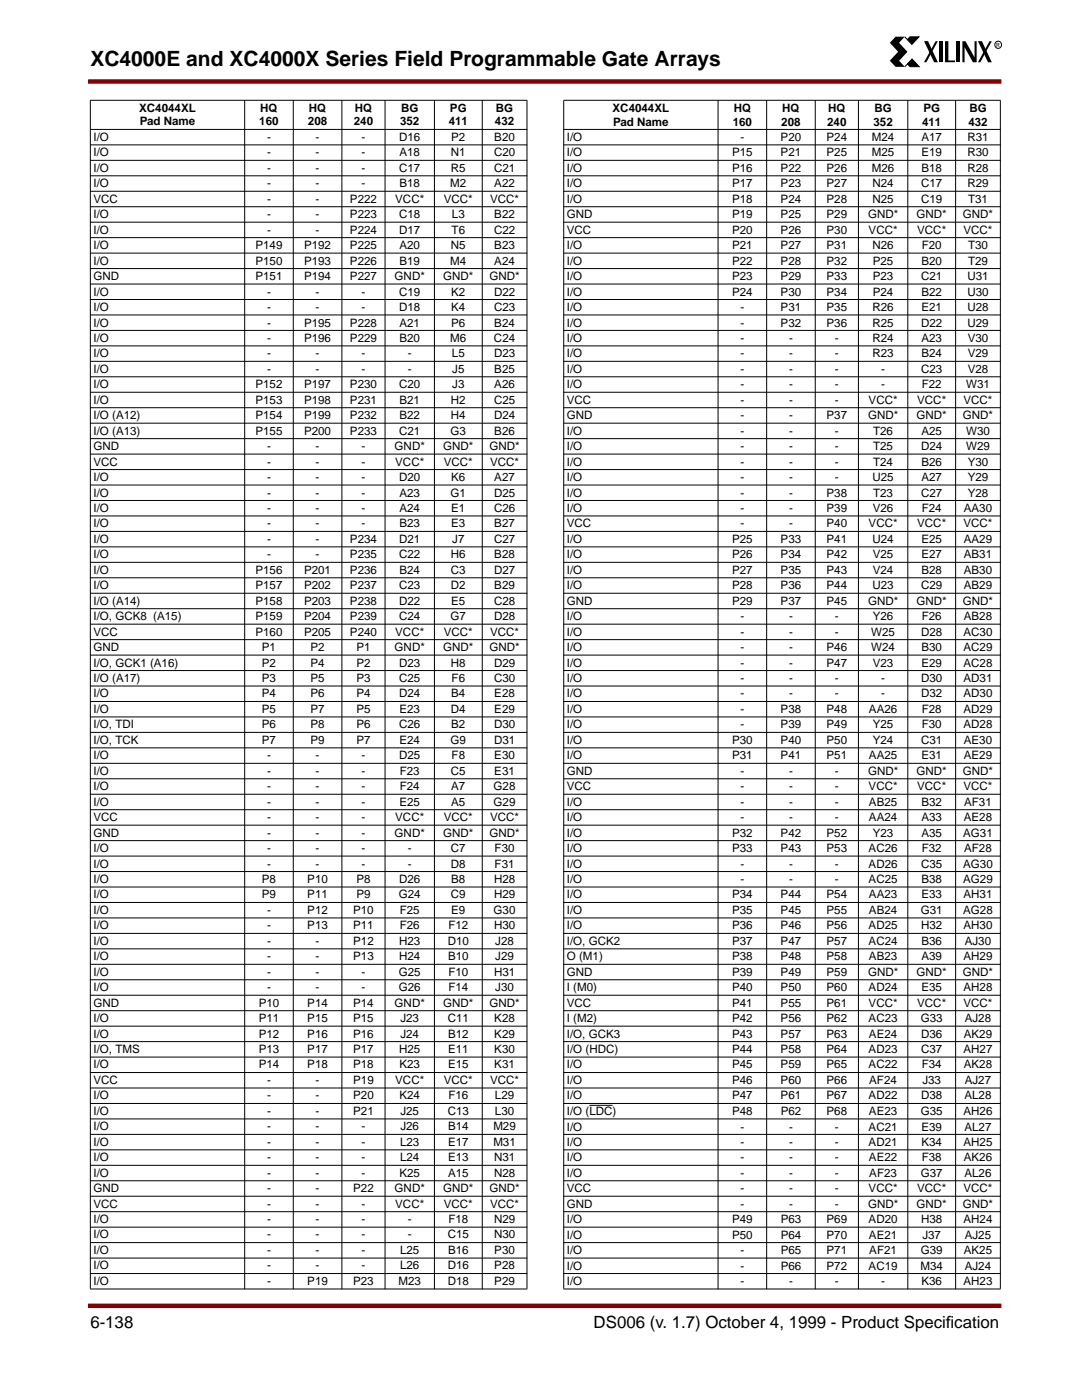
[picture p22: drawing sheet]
<svg xmlns="http://www.w3.org/2000/svg" width="216mm" height="279mm" viewBox="0 0 216 279" stroke-linecap="round" stroke-linejoin="round" font-family="sans-serif">
<defs><g id="words">
<text font-size="4.2" x="18" y="13.1">XC4000E and XC4000X Series Field Programmable Gate Arrays</text>
<g font-size="3.4">
<text x="18" y="265.1">6-138</text>
<text x="118.5" y="265.1">DS006 (v. 1.7) October 4, 1999 - Product Specif</text>
<text x="188.7" y="265.1">ication</text>
</g>
<g font-size="2.3">
<text x="27.8" y="22.3">XC4044XL</text>
<text x="51.9" y="22.3">HQ</text>
<text x="61.6" y="22.3">HQ</text>
<text x="70.8" y="22.3">HQ</text>
<text x="80" y="22.3">BG</text>
<text x="89.8" y="22.3">PG</text>
<text x="99" y="22.3">BG</text>
<text x="122.2" y="22.3">XC4044XL</text>
<text x="146.4" y="22.3">HQ</text>
<text x="156.1" y="22.3">HQ</text>
<text x="165.3" y="22.3">HQ</text>
<text x="174.5" y="22.3">BG</text>
<text x="184.2" y="22.3">PG</text>
<text x="193.4" y="22.3">BG</text>
<text x="18.7" y="28.1">I/O</text>
<text x="27.9" y="25">Pad Name</text>
<text x="51.7" y="25">160</text>
<text x="53.3" y="28.1">-</text>
<text x="61.4" y="25">208</text>
<text x="63" y="28.1">-</text>
<text x="70.6" y="25">240</text>
<text x="72.1" y="28.1">-</text>
<text x="79.6" y="28.1">D16</text>
<text x="79.8" y="25">352</text>
<text x="89.5" y="25">411</text>
<text x="90" y="28.1">P2</text>
<text x="98.6" y="28.1">B20</text>
<text x="98.8" y="25">432</text>
<text x="113.1" y="28.1">I/O</text>
<text x="122.3" y="25.1">Pad Name</text>
<text x="146.2" y="25.1">160</text>
<text x="147.7" y="28.1">-</text>
<text x="155.8" y="28.1">P20</text>
<text x="155.9" y="25.1">208</text>
<text x="164.9" y="28.1">P24</text>
<text x="165.1" y="25.1">240</text>
<text x="174" y="28.1">M24</text>
<text x="174.3" y="25.1">352</text>
<text x="183.9" y="28.1">A17</text>
<text x="184" y="25.1">411</text>
<text x="193" y="28.1">R31</text>
<text x="193.2" y="25.1">432</text>
<text x="18.7" y="31.2">I/O</text>
<text x="18.7" y="34.3">I/O</text>
<text x="53.3" y="31.2">-</text>
<text x="53.3" y="34.3">-</text>
<text x="63" y="31.2">-</text>
<text x="63" y="34.3">-</text>
<text x="72.1" y="31.2">-</text>
<text x="72.1" y="34.3">-</text>
<text x="79.6" y="34.3">C17</text>
<text x="79.7" y="31.2">A18</text>
<text x="90" y="31.2">N1</text>
<text x="90" y="34.3">R5</text>
<text x="98.6" y="31.2">C20</text>
<text x="98.6" y="34.3">C21</text>
<text x="113.1" y="31.2">I/O</text>
<text x="113.1" y="34.3">I/O</text>
<text x="146.1" y="31.2">P15</text>
<text x="146.1" y="34.3">P16</text>
<text x="155.8" y="31.2">P21</text>
<text x="155.8" y="34.3">P22</text>
<text x="164.9" y="31.2">P25</text>
<text x="164.9" y="34.3">P26</text>
<text x="174" y="31.2">M25</text>
<text x="174" y="34.3">M26</text>
<text x="183.9" y="31.2">E19</text>
<text x="183.9" y="34.3">B18</text>
<text x="193" y="31.2">R30</text>
<text x="193" y="34.3">R28</text>
<text x="18.7" y="37.4">I/O</text>
<text x="18.7" y="40.5">VCC</text>
<text x="53.3" y="37.4">-</text>
<text x="53.3" y="40.5">-</text>
<text x="63" y="37.4">-</text>
<text x="63" y="40.5">-</text>
<text x="69.8" y="40.5">P222</text>
<text x="72.1" y="37.4">-</text>
<text x="78.9" y="40.5">VCC*</text>
<text x="79.7" y="37.4">B18</text>
<text x="88.6" y="40.5">VCC*</text>
<text x="89.9" y="37.4">M2</text>
<text x="97.8" y="40.5">VCC*</text>
<text x="98.6" y="37.4">A22</text>
<text x="113.1" y="37.4">I/O</text>
<text x="113.1" y="40.5">I/O</text>
<text x="146.1" y="37.4">P17</text>
<text x="146.1" y="40.5">P18</text>
<text x="155.8" y="37.4">P23</text>
<text x="155.8" y="40.5">P24</text>
<text x="164.9" y="37.4">P27</text>
<text x="164.9" y="40.5">P28</text>
<text x="174.1" y="37.4">N24</text>
<text x="174.1" y="40.5">N25</text>
<text x="183.8" y="37.4">C17</text>
<text x="183.8" y="40.5">C19</text>
<text x="193" y="37.4">R29</text>
<text x="193.2" y="40.5">T31</text>
<text x="18.7" y="43.6">I/O</text>
<text x="18.7" y="46.7">I/O</text>
<text x="53.3" y="43.6">-</text>
<text x="53.3" y="46.7">-</text>
<text x="63" y="43.6">-</text>
<text x="63" y="46.7">-</text>
<text x="69.8" y="43.6">P223</text>
<text x="69.8" y="46.7">P224</text>
<text x="79.6" y="43.6">C18</text>
<text x="79.6" y="46.7">D17</text>
<text x="90.1" y="46.7">T6</text>
<text x="90.2" y="43.6">L3</text>
<text x="98.6" y="46.7">C22</text>
<text x="98.6" y="43.6">B22</text>
<text x="113.1" y="43.6">GND</text>
<text x="113.1" y="46.7">VCC</text>
<text x="146.1" y="43.6">P19</text>
<text x="146.1" y="46.7">P20</text>
<text x="155.8" y="43.6">P25</text>
<text x="155.8" y="46.7">P26</text>
<text x="164.9" y="43.6">P29</text>
<text x="164.9" y="46.7">P30</text>
<text x="173.2" y="43.6">GND*</text>
<text x="173.3" y="46.7">VCC*</text>
<text x="182.9" y="43.6">GND*</text>
<text x="183" y="46.7">VCC*</text>
<text x="192.1" y="43.6">GND*</text>
<text x="192.3" y="46.7">VCC*</text>
<text x="18.7" y="49.7">I/O</text>
<text x="18.7" y="52.8">I/O</text>
<text x="51" y="49.7">P149</text>
<text x="51" y="52.8">P150</text>
<text x="60.7" y="49.7">P192</text>
<text x="60.7" y="52.8">P193</text>
<text x="69.8" y="49.7">P225</text>
<text x="69.8" y="52.8">P226</text>
<text x="79.7" y="49.7">A20</text>
<text x="79.7" y="52.8">B19</text>
<text x="89.9" y="52.8">M4</text>
<text x="90" y="49.7">N5</text>
<text x="98.6" y="49.7">B23</text>
<text x="98.6" y="52.8">A24</text>
<text x="113.1" y="49.7">I/O</text>
<text x="113.1" y="52.8">I/O</text>
<text x="146.1" y="49.7">P21</text>
<text x="146.1" y="52.8">P22</text>
<text x="155.8" y="49.7">P27</text>
<text x="155.8" y="52.8">P28</text>
<text x="164.9" y="49.7">P31</text>
<text x="164.9" y="52.8">P32</text>
<text x="174.1" y="49.7">N26</text>
<text x="174.2" y="52.8">P25</text>
<text x="183.9" y="52.8">B20</text>
<text x="183.9" y="49.7">F20</text>
<text x="193.2" y="49.7">T30</text>
<text x="193.2" y="52.8">T29</text>
<text x="18.7" y="55.9">GND</text>
<text x="18.7" y="59">I/O</text>
<text x="51" y="55.9">P151</text>
<text x="53.3" y="59">-</text>
<text x="60.7" y="55.9">P194</text>
<text x="63" y="59">-</text>
<text x="69.8" y="55.9">P227</text>
<text x="72.1" y="59">-</text>
<text x="78.7" y="55.9">GND*</text>
<text x="79.6" y="59">C19</text>
<text x="88.4" y="55.9">GND*</text>
<text x="90" y="59">K2</text>
<text x="97.7" y="55.9">GND*</text>
<text x="98.6" y="59">D22</text>
<text x="113.1" y="55.9">I/O</text>
<text x="113.1" y="59">I/O</text>
<text x="146.1" y="55.9">P23</text>
<text x="146.1" y="59">P24</text>
<text x="155.8" y="55.9">P29</text>
<text x="155.8" y="59">P30</text>
<text x="164.9" y="55.9">P33</text>
<text x="164.9" y="59">P34</text>
<text x="174.2" y="55.9">P23</text>
<text x="174.2" y="59">P24</text>
<text x="183.8" y="55.9">C21</text>
<text x="183.9" y="59">B22</text>
<text x="193" y="55.9">U31</text>
<text x="193" y="59">U30</text>
<text x="18.7" y="62.1">I/O</text>
<text x="18.7" y="65.2">I/O</text>
<text x="53.3" y="62.1">-</text>
<text x="53.3" y="65.2">-</text>
<text x="60.7" y="65.2">P195</text>
<text x="63" y="62.1">-</text>
<text x="69.8" y="65.2">P228</text>
<text x="72.1" y="62.1">-</text>
<text x="79.6" y="62.1">D18</text>
<text x="79.7" y="65.2">A21</text>
<text x="90" y="65.2">P6</text>
<text x="90" y="62.1">K4</text>
<text x="98.6" y="62.1">C23</text>
<text x="98.6" y="65.2">B24</text>
<text x="113.1" y="62.1">I/O</text>
<text x="113.1" y="65.2">I/O</text>
<text x="147.7" y="62.1">-</text>
<text x="147.7" y="65.2">-</text>
<text x="155.8" y="62.1">P31</text>
<text x="155.8" y="65.2">P32</text>
<text x="164.9" y="62.1">P35</text>
<text x="164.9" y="65.2">P36</text>
<text x="174.1" y="62.1">R26</text>
<text x="174.1" y="65.2">R25</text>
<text x="183.8" y="65.2">D22</text>
<text x="183.9" y="62.1">E21</text>
<text x="193" y="62.1">U28</text>
<text x="193" y="65.2">U29</text>
<text x="18.7" y="68.2">I/O</text>
<text x="18.7" y="71.3">I/O</text>
<text x="53.3" y="68.2">-</text>
<text x="53.3" y="71.3">-</text>
<text x="60.7" y="68.2">P196</text>
<text x="63" y="71.3">-</text>
<text x="69.8" y="68.2">P229</text>
<text x="72.1" y="71.3">-</text>
<text x="79.7" y="68.2">B20</text>
<text x="81.4" y="71.3">-</text>
<text x="89.9" y="68.2">M6</text>
<text x="90.2" y="71.3">L5</text>
<text x="98.6" y="68.2">C24</text>
<text x="98.6" y="71.3">D23</text>
<text x="113.1" y="68.2">I/O</text>
<text x="113.1" y="71.3">I/O</text>
<text x="147.7" y="68.2">-</text>
<text x="147.7" y="71.3">-</text>
<text x="157.4" y="68.2">-</text>
<text x="157.4" y="71.3">-</text>
<text x="166.6" y="68.2">-</text>
<text x="166.6" y="71.3">-</text>
<text x="174.1" y="68.2">R24</text>
<text x="174.1" y="71.3">R23</text>
<text x="183.9" y="68.2">A23</text>
<text x="183.9" y="71.3">B24</text>
<text x="193.1" y="68.2">V30</text>
<text x="193.1" y="71.3">V29</text>
<text x="18.7" y="74.4">I/O</text>
<text x="18.7" y="77.5">I/O</text>
<text x="51" y="77.5">P152</text>
<text x="53.3" y="74.4">-</text>
<text x="60.7" y="77.5">P197</text>
<text x="63" y="74.4">-</text>
<text x="69.8" y="77.5">P230</text>
<text x="72.1" y="74.4">-</text>
<text x="79.6" y="77.5">C20</text>
<text x="81.4" y="74.4">-</text>
<text x="90.2" y="77.5">J3</text>
<text x="90.2" y="74.4">J5</text>
<text x="98.6" y="77.5">A26</text>
<text x="98.6" y="74.4">B25</text>
<text x="113.1" y="74.4">I/O</text>
<text x="113.1" y="77.5">I/O</text>
<text x="147.7" y="74.4">-</text>
<text x="147.7" y="77.5">-</text>
<text x="157.4" y="74.4">-</text>
<text x="157.4" y="77.5">-</text>
<text x="166.6" y="74.4">-</text>
<text x="166.6" y="77.5">-</text>
<text x="175.8" y="74.4">-</text>
<text x="175.8" y="77.5">-</text>
<text x="183.8" y="74.4">C23</text>
<text x="183.9" y="77.5">F22</text>
<text x="192.8" y="77.5">W31</text>
<text x="193.1" y="74.4">V28</text>
<text x="18.7" y="80.6">I/O</text>
<text x="18.7" y="83.7">I/O (A12)</text>
<text x="51" y="80.6">P153</text>
<text x="51" y="83.7">P154</text>
<text x="60.7" y="80.6">P198</text>
<text x="60.7" y="83.7">P199</text>
<text x="69.8" y="80.6">P231</text>
<text x="69.8" y="83.7">P232</text>
<text x="79.7" y="80.6">B21</text>
<text x="79.7" y="83.7">B22</text>
<text x="90" y="80.6">H2</text>
<text x="90" y="83.7">H4</text>
<text x="98.6" y="80.6">C25</text>
<text x="98.6" y="83.7">D24</text>
<text x="113.1" y="80.6">VCC</text>
<text x="113.1" y="83.7">GND</text>
<text x="147.7" y="80.6">-</text>
<text x="147.7" y="83.7">-</text>
<text x="157.4" y="80.6">-</text>
<text x="157.4" y="83.7">-</text>
<text x="164.9" y="83.7">P37</text>
<text x="166.6" y="80.6">-</text>
<text x="173.2" y="83.7">GND*</text>
<text x="173.3" y="80.6">VCC*</text>
<text x="182.9" y="83.7">GND*</text>
<text x="183" y="80.6">VCC*</text>
<text x="192.1" y="83.7">GND*</text>
<text x="192.3" y="80.6">VCC*</text>
<text x="18.7" y="86.8">I/O (A13)</text>
<text x="18.7" y="89.8">GND</text>
<text x="51" y="86.8">P155</text>
<text x="53.3" y="89.8">-</text>
<text x="60.7" y="86.8">P200</text>
<text x="63" y="89.8">-</text>
<text x="69.8" y="86.8">P233</text>
<text x="72.1" y="89.8">-</text>
<text x="78.7" y="89.8">GND*</text>
<text x="79.6" y="86.8">C21</text>
<text x="88.4" y="89.8">GND*</text>
<text x="89.9" y="86.8">G3</text>
<text x="97.7" y="89.8">GND*</text>
<text x="98.6" y="86.8">B26</text>
<text x="113.1" y="86.8">I/O</text>
<text x="113.1" y="89.8">I/O</text>
<text x="147.7" y="86.8">-</text>
<text x="147.7" y="89.8">-</text>
<text x="157.4" y="86.8">-</text>
<text x="157.4" y="89.8">-</text>
<text x="166.6" y="86.8">-</text>
<text x="166.6" y="89.8">-</text>
<text x="174.2" y="86.8">T26</text>
<text x="174.2" y="89.8">T25</text>
<text x="183.8" y="89.8">D24</text>
<text x="183.9" y="86.8">A25</text>
<text x="192.8" y="86.8">W30</text>
<text x="192.8" y="89.8">W29</text>
<text x="18.7" y="92.9">VCC</text>
<text x="53.3" y="92.9">-</text>
<text x="63" y="92.9">-</text>
<text x="72.1" y="92.9">-</text>
<text x="78.9" y="92.9">VCC*</text>
<text x="88.6" y="92.9">VCC*</text>
<text x="97.8" y="92.9">VCC*</text>
<text x="113.1" y="92.9">I/O</text>
<text x="147.7" y="92.9">-</text>
<text x="157.4" y="92.9">-</text>
<text x="166.6" y="92.9">-</text>
<text x="174.2" y="92.9">T24</text>
<text x="183.9" y="92.9">B26</text>
<text x="193.1" y="92.9">Y30</text>
<text x="18.7" y="96">I/O</text>
<text x="18.7" y="99.1">I/O</text>
<text x="53.3" y="96">-</text>
<text x="53.3" y="99.1">-</text>
<text x="63" y="96">-</text>
<text x="63" y="99.1">-</text>
<text x="72.1" y="96">-</text>
<text x="72.1" y="99.1">-</text>
<text x="79.6" y="96">D20</text>
<text x="79.7" y="99.1">A23</text>
<text x="89.9" y="99.1">G1</text>
<text x="90" y="96">K6</text>
<text x="98.6" y="99.1">D25</text>
<text x="98.6" y="96">A27</text>
<text x="113.1" y="96">I/O</text>
<text x="113.1" y="99.1">I/O</text>
<text x="147.7" y="96">-</text>
<text x="147.7" y="99.1">-</text>
<text x="157.4" y="96">-</text>
<text x="157.4" y="99.1">-</text>
<text x="164.9" y="99.1">P38</text>
<text x="166.6" y="96">-</text>
<text x="174.1" y="96">U25</text>
<text x="174.2" y="99.1">T23</text>
<text x="183.8" y="99.1">C27</text>
<text x="183.9" y="96">A27</text>
<text x="193.1" y="96">Y29</text>
<text x="193.1" y="99.1">Y28</text>
<text x="18.7" y="102.2">I/O</text>
<text x="18.7" y="105.3">I/O</text>
<text x="53.3" y="102.2">-</text>
<text x="53.3" y="105.3">-</text>
<text x="63" y="102.2">-</text>
<text x="63" y="105.3">-</text>
<text x="72.1" y="102.2">-</text>
<text x="72.1" y="105.3">-</text>
<text x="79.7" y="102.2">A24</text>
<text x="79.7" y="105.3">B23</text>
<text x="90" y="102.2">E1</text>
<text x="90" y="105.3">E3</text>
<text x="98.6" y="102.2">C26</text>
<text x="98.6" y="105.3">B27</text>
<text x="113.1" y="102.2">I/O</text>
<text x="113.1" y="105.3">VCC</text>
<text x="147.7" y="102.2">-</text>
<text x="147.7" y="105.3">-</text>
<text x="157.4" y="102.2">-</text>
<text x="157.4" y="105.3">-</text>
<text x="164.9" y="102.2">P39</text>
<text x="164.9" y="105.3">P40</text>
<text x="173.3" y="105.3">VCC*</text>
<text x="174.2" y="102.2">V26</text>
<text x="183" y="105.3">VCC*</text>
<text x="183.9" y="102.2">F24</text>
<text x="192.3" y="105.3">VCC*</text>
<text x="192.3" y="102.2">AA30</text>
<text x="18.7" y="108.3">I/O</text>
<text x="18.7" y="111.4">I/O</text>
<text x="53.3" y="108.3">-</text>
<text x="53.3" y="111.4">-</text>
<text x="63" y="108.3">-</text>
<text x="63" y="111.4">-</text>
<text x="69.8" y="108.3">P234</text>
<text x="69.8" y="111.4">P235</text>
<text x="79.6" y="108.3">D21</text>
<text x="79.6" y="111.4">C22</text>
<text x="90" y="111.4">H6</text>
<text x="90.2" y="108.3">J7</text>
<text x="98.6" y="108.3">C27</text>
<text x="98.6" y="111.4">B28</text>
<text x="113.1" y="108.3">I/O</text>
<text x="113.1" y="111.4">I/O</text>
<text x="146.1" y="108.3">P25</text>
<text x="146.1" y="111.4">P26</text>
<text x="155.8" y="108.3">P33</text>
<text x="155.8" y="111.4">P34</text>
<text x="164.9" y="108.3">P41</text>
<text x="164.9" y="111.4">P42</text>
<text x="174.1" y="108.3">U24</text>
<text x="174.2" y="111.4">V25</text>
<text x="183.9" y="108.3">E25</text>
<text x="183.9" y="111.4">E27</text>
<text x="192.3" y="108.3">AA29</text>
<text x="192.3" y="111.4">AB31</text>
<text x="18.7" y="114.5">I/O</text>
<text x="18.7" y="117.6">I/O</text>
<text x="51" y="114.5">P156</text>
<text x="51" y="117.6">P157</text>
<text x="60.7" y="114.5">P201</text>
<text x="60.7" y="117.6">P202</text>
<text x="69.8" y="114.5">P236</text>
<text x="69.8" y="117.6">P237</text>
<text x="79.6" y="117.6">C23</text>
<text x="79.7" y="114.5">B24</text>
<text x="90" y="114.5">C3</text>
<text x="90" y="117.6">D2</text>
<text x="98.6" y="114.5">D27</text>
<text x="98.6" y="117.6">B29</text>
<text x="113.1" y="114.5">I/O</text>
<text x="113.1" y="117.6">I/O</text>
<text x="146.1" y="114.5">P27</text>
<text x="146.1" y="117.6">P28</text>
<text x="155.8" y="114.5">P35</text>
<text x="155.8" y="117.6">P36</text>
<text x="164.9" y="114.5">P43</text>
<text x="164.9" y="117.6">P44</text>
<text x="174.1" y="117.6">U23</text>
<text x="174.2" y="114.5">V24</text>
<text x="183.8" y="117.6">C29</text>
<text x="183.9" y="114.5">B28</text>
<text x="192.3" y="114.5">AB30</text>
<text x="192.3" y="117.6">AB29</text>
<text x="18.7" y="120.7">I/O (A14)</text>
<text x="18.7" y="123.8">I/O, GCK8 (A15)</text>
<text x="51" y="123.8">P159</text>
<text x="51" y="120.7">P158</text>
<text x="60.7" y="123.8">P204</text>
<text x="60.7" y="120.7">P203</text>
<text x="69.8" y="123.8">P239</text>
<text x="69.8" y="120.7">P238</text>
<text x="79.6" y="120.7">D22</text>
<text x="79.6" y="123.8">C24</text>
<text x="89.9" y="123.8">G7</text>
<text x="90" y="120.7">E5</text>
<text x="98.6" y="120.7">C28</text>
<text x="98.6" y="123.8">D28</text>
<text x="113.1" y="120.7">GND</text>
<text x="113.1" y="123.8">I/O</text>
<text x="146.1" y="120.7">P29</text>
<text x="147.7" y="123.8">-</text>
<text x="155.8" y="120.7">P37</text>
<text x="157.4" y="123.8">-</text>
<text x="164.9" y="120.7">P45</text>
<text x="166.6" y="123.8">-</text>
<text x="173.2" y="120.7">GND*</text>
<text x="174.2" y="123.8">Y26</text>
<text x="182.9" y="120.7">GND*</text>
<text x="183.9" y="123.8">F26</text>
<text x="192.1" y="120.7">GND*</text>
<text x="192.3" y="123.8">AB28</text>
<text x="18.7" y="126.9">VCC</text>
<text x="18.7" y="129.9">GND</text>
<text x="51" y="126.9">P160</text>
<text x="52.3" y="129.9">P1</text>
<text x="60.7" y="126.9">P205</text>
<text x="62" y="129.9">P2</text>
<text x="69.8" y="126.9">P240</text>
<text x="71.1" y="129.9">P1</text>
<text x="78.7" y="129.9">GND*</text>
<text x="78.9" y="126.9">VCC*</text>
<text x="88.4" y="129.9">GND*</text>
<text x="88.6" y="126.9">VCC*</text>
<text x="97.7" y="129.9">GND*</text>
<text x="97.8" y="126.9">VCC*</text>
<text x="113.1" y="126.9">I/O</text>
<text x="113.1" y="129.9">I/O</text>
<text x="147.7" y="126.9">-</text>
<text x="147.7" y="129.9">-</text>
<text x="157.4" y="126.9">-</text>
<text x="157.4" y="129.9">-</text>
<text x="164.9" y="129.9">P46</text>
<text x="166.6" y="126.9">-</text>
<text x="173.8" y="126.9">W25</text>
<text x="173.8" y="129.9">W24</text>
<text x="183.8" y="126.9">D28</text>
<text x="183.9" y="129.9">B30</text>
<text x="192.3" y="126.9">AC30</text>
<text x="192.3" y="129.9">AC29</text>
<text x="18.7" y="133">I/O, GCK1 (A16)</text>
<text x="18.7" y="136.1">I/O (A17)</text>
<text x="52.3" y="133">P2</text>
<text x="52.3" y="136.1">P3</text>
<text x="62" y="133">P4</text>
<text x="62" y="136.1">P5</text>
<text x="71.1" y="133">P2</text>
<text x="71.1" y="136.1">P3</text>
<text x="79.6" y="133">D23</text>
<text x="79.6" y="136.1">C25</text>
<text x="90" y="133">H8</text>
<text x="90.1" y="136.1">F6</text>
<text x="98.6" y="133">D29</text>
<text x="98.6" y="136.1">C30</text>
<text x="113.1" y="133">I/O</text>
<text x="113.1" y="136.1">I/O</text>
<text x="147.7" y="133">-</text>
<text x="147.7" y="136.1">-</text>
<text x="157.4" y="133">-</text>
<text x="157.4" y="136.1">-</text>
<text x="164.9" y="133">P47</text>
<text x="166.6" y="136.1">-</text>
<text x="174.2" y="133">V23</text>
<text x="175.8" y="136.1">-</text>
<text x="183.8" y="136.1">D30</text>
<text x="183.9" y="133">E29</text>
<text x="192.3" y="136.1">AD31</text>
<text x="192.3" y="133">AC28</text>
<text x="18.7" y="139.2">I/O</text>
<text x="18.7" y="142.3">I/O</text>
<text x="52.3" y="139.2">P4</text>
<text x="52.3" y="142.3">P5</text>
<text x="62" y="139.2">P6</text>
<text x="62" y="142.3">P7</text>
<text x="71.1" y="139.2">P4</text>
<text x="71.1" y="142.3">P5</text>
<text x="79.6" y="139.2">D24</text>
<text x="79.7" y="142.3">E23</text>
<text x="90" y="142.3">D4</text>
<text x="90" y="139.2">B4</text>
<text x="98.6" y="139.2">E28</text>
<text x="98.6" y="142.3">E29</text>
<text x="113.1" y="139.2">I/O</text>
<text x="113.1" y="142.3">I/O</text>
<text x="147.7" y="139.2">-</text>
<text x="147.7" y="142.3">-</text>
<text x="155.8" y="142.3">P38</text>
<text x="157.4" y="139.2">-</text>
<text x="164.9" y="142.3">P48</text>
<text x="166.6" y="139.2">-</text>
<text x="173.4" y="142.3">AA26</text>
<text x="175.8" y="139.2">-</text>
<text x="183.8" y="139.2">D32</text>
<text x="183.9" y="142.3">F28</text>
<text x="192.3" y="139.2">AD30</text>
<text x="192.3" y="142.3">AD29</text>
<text x="18.7" y="145.4">I/O, TDI</text>
<text x="18.7" y="148.5">I/O, TCK</text>
<text x="52.3" y="145.4">P6</text>
<text x="52.3" y="148.5">P7</text>
<text x="62" y="145.4">P8</text>
<text x="62" y="148.5">P9</text>
<text x="71.1" y="145.4">P6</text>
<text x="71.1" y="148.5">P7</text>
<text x="79.6" y="145.4">C26</text>
<text x="79.7" y="148.5">E24</text>
<text x="89.9" y="148.5">G9</text>
<text x="90" y="145.4">B2</text>
<text x="98.6" y="145.4">D30</text>
<text x="98.6" y="148.5">D31</text>
<text x="113.1" y="145.4">I/O</text>
<text x="113.1" y="148.5">I/O</text>
<text x="146.1" y="148.5">P30</text>
<text x="147.7" y="145.4">-</text>
<text x="155.8" y="145.4">P39</text>
<text x="155.8" y="148.5">P40</text>
<text x="164.9" y="145.4">P49</text>
<text x="164.9" y="148.5">P50</text>
<text x="174.2" y="145.4">Y25</text>
<text x="174.2" y="148.5">Y24</text>
<text x="183.8" y="148.5">C31</text>
<text x="183.9" y="145.4">F30</text>
<text x="192.3" y="145.4">AD28</text>
<text x="192.3" y="148.5">AE30</text>
<text x="18.7" y="151.5">I/O</text>
<text x="18.7" y="154.6">I/O</text>
<text x="53.3" y="151.5">-</text>
<text x="53.3" y="154.6">-</text>
<text x="63" y="151.5">-</text>
<text x="63" y="154.6">-</text>
<text x="72.1" y="151.5">-</text>
<text x="72.1" y="154.6">-</text>
<text x="79.6" y="151.5">D25</text>
<text x="79.8" y="154.6">F23</text>
<text x="90" y="154.6">C5</text>
<text x="90.1" y="151.5">F8</text>
<text x="98.6" y="154.6">E31</text>
<text x="98.6" y="151.5">E30</text>
<text x="113.1" y="151.5">I/O</text>
<text x="113.1" y="154.6">GND</text>
<text x="146.1" y="151.5">P31</text>
<text x="147.7" y="154.6">-</text>
<text x="155.8" y="151.5">P41</text>
<text x="157.4" y="154.6">-</text>
<text x="164.9" y="151.5">P51</text>
<text x="166.6" y="154.6">-</text>
<text x="173.2" y="154.6">GND*</text>
<text x="173.4" y="151.5">AA25</text>
<text x="182.9" y="154.6">GND*</text>
<text x="183.9" y="151.5">E31</text>
<text x="192.1" y="154.6">GND*</text>
<text x="192.3" y="151.5">AE29</text>
<text x="18.7" y="157.7">I/O</text>
<text x="18.7" y="160.8">I/O</text>
<text x="53.3" y="157.7">-</text>
<text x="53.3" y="160.8">-</text>
<text x="63" y="157.7">-</text>
<text x="63" y="160.8">-</text>
<text x="72.1" y="157.7">-</text>
<text x="72.1" y="160.8">-</text>
<text x="79.7" y="160.8">E25</text>
<text x="79.8" y="157.7">F24</text>
<text x="90" y="157.7">A7</text>
<text x="90" y="160.8">A5</text>
<text x="98.5" y="157.7">G28</text>
<text x="98.5" y="160.8">G29</text>
<text x="113.1" y="157.7">VCC</text>
<text x="113.1" y="160.8">I/O</text>
<text x="147.7" y="157.7">-</text>
<text x="147.7" y="160.8">-</text>
<text x="157.4" y="157.7">-</text>
<text x="157.4" y="160.8">-</text>
<text x="166.6" y="157.7">-</text>
<text x="166.6" y="160.8">-</text>
<text x="173.3" y="157.7">VCC*</text>
<text x="173.4" y="160.8">AB25</text>
<text x="183" y="157.7">VCC*</text>
<text x="183.9" y="160.8">B32</text>
<text x="192.3" y="157.7">VCC*</text>
<text x="192.4" y="160.8">AF31</text>
<text x="18.7" y="163.9">VCC</text>
<text x="18.7" y="167">GND</text>
<text x="53.3" y="163.9">-</text>
<text x="53.3" y="167">-</text>
<text x="63" y="163.9">-</text>
<text x="63" y="167">-</text>
<text x="72.1" y="163.9">-</text>
<text x="72.1" y="167">-</text>
<text x="78.7" y="167">GND*</text>
<text x="78.9" y="163.9">VCC*</text>
<text x="88.4" y="167">GND*</text>
<text x="88.6" y="163.9">VCC*</text>
<text x="97.7" y="167">GND*</text>
<text x="97.8" y="163.9">VCC*</text>
<text x="113.1" y="163.9">I/O</text>
<text x="113.1" y="167">I/O</text>
<text x="146.1" y="167">P32</text>
<text x="147.7" y="163.9">-</text>
<text x="155.8" y="167">P42</text>
<text x="157.4" y="163.9">-</text>
<text x="164.9" y="167">P52</text>
<text x="166.6" y="163.9">-</text>
<text x="173.4" y="163.9">AA24</text>
<text x="174.2" y="167">Y23</text>
<text x="183.9" y="167">A35</text>
<text x="183.9" y="163.9">A33</text>
<text x="192.2" y="167">AG31</text>
<text x="192.3" y="163.9">AE28</text>
<text x="18.7" y="170">I/O</text>
<text x="18.7" y="173.1">I/O</text>
<text x="53.3" y="170">-</text>
<text x="53.3" y="173.1">-</text>
<text x="63" y="170">-</text>
<text x="63" y="173.1">-</text>
<text x="72.1" y="170">-</text>
<text x="72.1" y="173.1">-</text>
<text x="81.4" y="170">-</text>
<text x="81.4" y="173.1">-</text>
<text x="90" y="170">C7</text>
<text x="90" y="173.1">D8</text>
<text x="98.7" y="170">F30</text>
<text x="98.7" y="173.1">F31</text>
<text x="113.1" y="170">I/O</text>
<text x="113.1" y="173.1">I/O</text>
<text x="146.1" y="170">P33</text>
<text x="147.7" y="173.1">-</text>
<text x="155.8" y="170">P43</text>
<text x="157.4" y="173.1">-</text>
<text x="164.9" y="170">P53</text>
<text x="166.6" y="173.1">-</text>
<text x="173.3" y="170">AC26</text>
<text x="173.3" y="173.1">AD26</text>
<text x="183.8" y="173.1">C35</text>
<text x="183.9" y="170">F32</text>
<text x="192.2" y="173.1">AG30</text>
<text x="192.4" y="170">AF28</text>
<text x="18.7" y="176.2">I/O</text>
<text x="18.7" y="179.3">I/O</text>
<text x="52.3" y="176.2">P8</text>
<text x="52.3" y="179.3">P9</text>
<text x="61.3" y="176.2">P10</text>
<text x="61.3" y="179.3">P11</text>
<text x="71.1" y="176.2">P8</text>
<text x="71.1" y="179.3">P9</text>
<text x="79.6" y="179.3">G24</text>
<text x="79.6" y="176.2">D26</text>
<text x="90" y="179.3">C9</text>
<text x="90" y="176.2">B8</text>
<text x="98.6" y="179.3">H29</text>
<text x="98.6" y="176.2">H28</text>
<text x="113.1" y="176.2">I/O</text>
<text x="113.1" y="179.3">I/O</text>
<text x="146.1" y="179.3">P34</text>
<text x="147.7" y="176.2">-</text>
<text x="155.8" y="179.3">P44</text>
<text x="157.4" y="176.2">-</text>
<text x="164.9" y="179.3">P54</text>
<text x="166.6" y="176.2">-</text>
<text x="173.3" y="176.2">AC25</text>
<text x="173.4" y="179.3">AA23</text>
<text x="183.9" y="176.2">B38</text>
<text x="183.9" y="179.3">E33</text>
<text x="192.2" y="176.2">AG29</text>
<text x="192.3" y="179.3">AH31</text>
<text x="18.7" y="182.4">I/O</text>
<text x="18.7" y="185.5">I/O</text>
<text x="53.3" y="182.4">-</text>
<text x="53.3" y="185.5">-</text>
<text x="61.3" y="182.4">P12</text>
<text x="61.3" y="185.5">P13</text>
<text x="70.5" y="182.4">P10</text>
<text x="70.5" y="185.5">P11</text>
<text x="79.8" y="182.4">F25</text>
<text x="79.8" y="185.5">F26</text>
<text x="89.5" y="185.5">F12</text>
<text x="90" y="182.4">E9</text>
<text x="98.5" y="182.4">G30</text>
<text x="98.6" y="185.5">H30</text>
<text x="113.1" y="182.4">I/O</text>
<text x="113.1" y="185.5">I/O</text>
<text x="146.1" y="182.4">P35</text>
<text x="146.1" y="185.5">P36</text>
<text x="155.8" y="182.4">P45</text>
<text x="155.8" y="185.5">P46</text>
<text x="164.9" y="182.4">P55</text>
<text x="164.9" y="185.5">P56</text>
<text x="173.3" y="185.5">AD25</text>
<text x="173.4" y="182.4">AB24</text>
<text x="183.7" y="182.4">G31</text>
<text x="183.8" y="185.5">H32</text>
<text x="192.2" y="182.4">AG28</text>
<text x="192.3" y="185.5">AH30</text>
<text x="18.7" y="188.6">I/O</text>
<text x="18.7" y="191.6">I/O</text>
<text x="53.3" y="188.6">-</text>
<text x="53.3" y="191.6">-</text>
<text x="63" y="188.6">-</text>
<text x="63" y="191.6">-</text>
<text x="70.5" y="188.6">P12</text>
<text x="70.5" y="191.6">P13</text>
<text x="79.6" y="188.6">H23</text>
<text x="79.6" y="191.6">H24</text>
<text x="89.3" y="188.6">D10</text>
<text x="89.4" y="191.6">B10</text>
<text x="98.8" y="188.6">J28</text>
<text x="98.8" y="191.6">J29</text>
<text x="113.1" y="188.6">I/O, GCK2</text>
<text x="113.1" y="191.6">O (M1)</text>
<text x="146.1" y="188.6">P37</text>
<text x="146.1" y="191.6">P38</text>
<text x="155.8" y="188.6">P47</text>
<text x="155.8" y="191.6">P48</text>
<text x="164.9" y="188.6">P57</text>
<text x="164.9" y="191.6">P58</text>
<text x="173.3" y="188.6">AC24</text>
<text x="173.4" y="191.6">AB23</text>
<text x="183.9" y="188.6">B36</text>
<text x="183.9" y="191.6">A39</text>
<text x="192.3" y="191.6">AH29</text>
<text x="192.5" y="188.6">AJ30</text>
<text x="18.7" y="194.7">I/O</text>
<text x="18.7" y="197.8">I/O</text>
<text x="53.3" y="194.7">-</text>
<text x="53.3" y="197.8">-</text>
<text x="63" y="194.7">-</text>
<text x="63" y="197.8">-</text>
<text x="72.1" y="194.7">-</text>
<text x="72.1" y="197.8">-</text>
<text x="79.6" y="194.7">G25</text>
<text x="79.6" y="197.8">G26</text>
<text x="89.5" y="194.7">F10</text>
<text x="89.5" y="197.8">F14</text>
<text x="98.6" y="194.7">H31</text>
<text x="98.8" y="197.8">J30</text>
<text x="113.1" y="194.7">GND</text>
<text x="113.1" y="197.8">I (M0)</text>
<text x="146.1" y="194.7">P39</text>
<text x="146.1" y="197.8">P40</text>
<text x="155.8" y="194.7">P49</text>
<text x="155.8" y="197.8">P50</text>
<text x="164.9" y="194.7">P59</text>
<text x="164.9" y="197.8">P60</text>
<text x="173.2" y="194.7">GND*</text>
<text x="173.3" y="197.8">AD24</text>
<text x="182.9" y="194.7">GND*</text>
<text x="183.9" y="197.8">E35</text>
<text x="192.1" y="194.7">GND*</text>
<text x="192.3" y="197.8">AH28</text>
<text x="18.7" y="200.9">GND</text>
<text x="18.7" y="204">I/O</text>
<text x="51.6" y="200.9">P10</text>
<text x="51.6" y="204">P11</text>
<text x="61.3" y="200.9">P14</text>
<text x="61.3" y="204">P15</text>
<text x="70.5" y="200.9">P14</text>
<text x="70.5" y="204">P15</text>
<text x="78.7" y="200.9">GND*</text>
<text x="79.9" y="204">J23</text>
<text x="88.4" y="200.9">GND*</text>
<text x="89.3" y="204">C11</text>
<text x="97.7" y="200.9">GND*</text>
<text x="98.6" y="204">K28</text>
<text x="113.1" y="200.9">VCC</text>
<text x="113.1" y="204">I (M2)</text>
<text x="146.1" y="200.9">P41</text>
<text x="146.1" y="204">P42</text>
<text x="155.8" y="200.9">P55</text>
<text x="155.8" y="204">P56</text>
<text x="164.9" y="200.9">P61</text>
<text x="164.9" y="204">P62</text>
<text x="173.3" y="200.9">VCC*</text>
<text x="173.3" y="204">AC23</text>
<text x="183" y="200.9">VCC*</text>
<text x="183.7" y="204">G33</text>
<text x="192.3" y="200.9">VCC*</text>
<text x="192.5" y="204">AJ28</text>
<text x="18.7" y="207.1">I/O</text>
<text x="51.6" y="207.1">P12</text>
<text x="61.3" y="207.1">P16</text>
<text x="70.5" y="207.1">P16</text>
<text x="79.9" y="207.1">J24</text>
<text x="89.4" y="207.1">B12</text>
<text x="98.6" y="207.1">K29</text>
<text x="113.1" y="207.1">I/O, GCK3</text>
<text x="146.1" y="207.1">P43</text>
<text x="155.8" y="207.1">P57</text>
<text x="164.9" y="207.1">P63</text>
<text x="173.4" y="207.1">AE24</text>
<text x="183.8" y="207.1">D36</text>
<text x="192.3" y="207.1">AK29</text>
<text x="18.7" y="210.1">I/O, TMS</text>
<text x="18.7" y="213.2">I/O</text>
<text x="51.6" y="210.1">P13</text>
<text x="51.6" y="213.2">P14</text>
<text x="61.3" y="210.1">P17</text>
<text x="61.3" y="213.2">P18</text>
<text x="70.5" y="210.1">P17</text>
<text x="70.5" y="213.2">P18</text>
<text x="79.6" y="210.1">H25</text>
<text x="79.7" y="213.2">K23</text>
<text x="89.4" y="210.1">E11</text>
<text x="89.4" y="213.2">E15</text>
<text x="98.6" y="210.1">K30</text>
<text x="98.6" y="213.2">K31</text>
<text x="113.1" y="210.1">I/O (HDC)</text>
<text x="113.1" y="213.2">I/O</text>
<text x="146.1" y="210.1">P44</text>
<text x="146.1" y="213.2">P45</text>
<text x="155.8" y="210.1">P58</text>
<text x="155.8" y="213.2">P59</text>
<text x="164.9" y="210.1">P64</text>
<text x="164.9" y="213.2">P65</text>
<text x="173.3" y="210.1">AD23</text>
<text x="173.3" y="213.2">AC22</text>
<text x="183.8" y="210.1">C37</text>
<text x="183.9" y="213.2">F34</text>
<text x="192.3" y="210.1">AH27</text>
<text x="192.3" y="213.2">AK28</text>
<text x="18.7" y="216.3">VCC</text>
<text x="18.7" y="219.4">I/O</text>
<text x="53.3" y="219.4">-</text>
<text x="53.3" y="216.3">-</text>
<text x="63" y="216.3">-</text>
<text x="63" y="219.4">-</text>
<text x="70.5" y="216.3">P19</text>
<text x="70.5" y="219.4">P20</text>
<text x="78.9" y="216.3">VCC*</text>
<text x="79.7" y="219.4">K24</text>
<text x="88.6" y="216.3">VCC*</text>
<text x="89.5" y="219.4">F16</text>
<text x="97.8" y="216.3">VCC*</text>
<text x="98.8" y="219.4">L29</text>
<text x="113.1" y="216.3">I/O</text>
<text x="113.1" y="219.4">I/O</text>
<text x="146.1" y="216.3">P46</text>
<text x="146.1" y="219.4">P47</text>
<text x="155.8" y="216.3">P60</text>
<text x="155.8" y="219.4">P61</text>
<text x="164.9" y="216.3">P66</text>
<text x="164.9" y="219.4">P67</text>
<text x="173.3" y="219.4">AD22</text>
<text x="173.5" y="216.3">AF24</text>
<text x="183.8" y="219.4">D38</text>
<text x="184" y="216.3">J33</text>
<text x="192.4" y="219.4">AL28</text>
<text x="192.5" y="216.3">AJ27</text>
<text x="18.7" y="222.5">I/O</text>
<text x="18.7" y="225.6">I/O</text>
<text x="53.3" y="222.5">-</text>
<text x="53.3" y="225.6">-</text>
<text x="63" y="222.5">-</text>
<text x="63" y="225.6">-</text>
<text x="70.5" y="222.5">P21</text>
<text x="72.1" y="225.6">-</text>
<text x="79.9" y="225.6">J26</text>
<text x="79.9" y="222.5">J25</text>
<text x="89.3" y="222.5">C13</text>
<text x="89.4" y="225.6">B14</text>
<text x="98.4" y="225.6">M29</text>
<text x="98.8" y="222.5">L30</text>
<text x="113.1" y="222.5">I/O (LDC)</text>
<text x="113.1" y="225.6">I/O</text>
<text x="146.1" y="222.5">P48</text>
<text x="147.7" y="225.6">-</text>
<text x="155.8" y="222.5">P62</text>
<text x="157.4" y="225.6">-</text>
<text x="164.9" y="222.5">P68</text>
<text x="166.6" y="225.6">-</text>
<text x="173.3" y="225.6">AC21</text>
<text x="173.4" y="222.5">AE23</text>
<text x="183.7" y="222.5">G35</text>
<text x="183.9" y="225.6">E39</text>
<text x="192.3" y="222.5">AH26</text>
<text x="192.5" y="225.6">AL27</text>
<text x="18.7" y="228.7">I/O</text>
<text x="18.7" y="231.7">I/O</text>
<text x="53.3" y="228.7">-</text>
<text x="53.3" y="231.7">-</text>
<text x="63" y="228.7">-</text>
<text x="63" y="231.7">-</text>
<text x="72.1" y="228.7">-</text>
<text x="72.1" y="231.7">-</text>
<text x="79.8" y="228.7">L23</text>
<text x="79.8" y="231.7">L24</text>
<text x="89.4" y="228.7">E17</text>
<text x="89.4" y="231.7">E13</text>
<text x="98.4" y="228.7">M31</text>
<text x="98.6" y="231.7">N31</text>
<text x="113.1" y="228.7">I/O</text>
<text x="113.1" y="231.8">I/O</text>
<text x="147.7" y="228.7">-</text>
<text x="147.7" y="231.8">-</text>
<text x="157.4" y="228.7">-</text>
<text x="157.4" y="231.8">-</text>
<text x="166.6" y="228.7">-</text>
<text x="166.6" y="231.8">-</text>
<text x="173.3" y="228.7">AD21</text>
<text x="173.4" y="231.8">AE22</text>
<text x="183.9" y="228.7">K34</text>
<text x="183.9" y="231.8">F38</text>
<text x="192.3" y="228.7">AH25</text>
<text x="192.3" y="231.8">AK26</text>
<text x="18.7" y="234.8">I/O</text>
<text x="18.7" y="237.9">GND</text>
<text x="53.3" y="234.8">-</text>
<text x="53.3" y="237.9">-</text>
<text x="63" y="234.8">-</text>
<text x="63" y="237.9">-</text>
<text x="70.5" y="237.9">P22</text>
<text x="72.1" y="234.8">-</text>
<text x="78.7" y="237.9">GND*</text>
<text x="79.7" y="234.8">K25</text>
<text x="88.4" y="237.9">GND*</text>
<text x="89.4" y="234.8">A15</text>
<text x="97.7" y="237.9">GND*</text>
<text x="98.6" y="234.8">N28</text>
<text x="113.1" y="234.9">I/O</text>
<text x="113.1" y="238">VCC</text>
<text x="147.7" y="234.9">-</text>
<text x="147.7" y="238">-</text>
<text x="157.4" y="234.9">-</text>
<text x="157.4" y="238">-</text>
<text x="166.6" y="234.9">-</text>
<text x="166.6" y="238">-</text>
<text x="173.3" y="238">VCC*</text>
<text x="173.5" y="234.9">AF23</text>
<text x="183" y="238">VCC*</text>
<text x="183.7" y="234.9">G37</text>
<text x="192.3" y="238">VCC*</text>
<text x="192.5" y="234.9">AL26</text>
<text x="18.7" y="241">VCC</text>
<text x="18.7" y="244.1">I/O</text>
<text x="53.3" y="244.1">-</text>
<text x="53.3" y="241">-</text>
<text x="63" y="241">-</text>
<text x="63" y="244.1">-</text>
<text x="72.1" y="241">-</text>
<text x="72.1" y="244.1">-</text>
<text x="78.9" y="241">VCC*</text>
<text x="81.4" y="244.1">-</text>
<text x="88.6" y="241">VCC*</text>
<text x="89.5" y="244.1">F18</text>
<text x="97.8" y="241">VCC*</text>
<text x="98.6" y="244.1">N29</text>
<text x="113.1" y="241">GND</text>
<text x="113.1" y="244.1">I/O</text>
<text x="146.1" y="244.1">P49</text>
<text x="147.7" y="241">-</text>
<text x="155.8" y="244.1">P63</text>
<text x="157.4" y="241">-</text>
<text x="164.9" y="244.1">P69</text>
<text x="166.6" y="241">-</text>
<text x="173.2" y="241">GND*</text>
<text x="173.3" y="244.1">AD20</text>
<text x="182.9" y="241">GND*</text>
<text x="183.8" y="244.1">H38</text>
<text x="192.1" y="241">GND*</text>
<text x="192.3" y="244.1">AH24</text>
<text x="18.7" y="247.2">I/O</text>
<text x="18.7" y="250.2">I/O</text>
<text x="53.3" y="247.2">-</text>
<text x="53.3" y="250.2">-</text>
<text x="63" y="247.2">-</text>
<text x="63" y="250.2">-</text>
<text x="72.1" y="247.2">-</text>
<text x="72.1" y="250.2">-</text>
<text x="79.8" y="250.2">L25</text>
<text x="81.4" y="247.2">-</text>
<text x="89.3" y="247.2">C15</text>
<text x="89.4" y="250.2">B16</text>
<text x="98.6" y="247.2">N30</text>
<text x="98.6" y="250.2">P30</text>
<text x="113.1" y="247.2">I/O</text>
<text x="113.1" y="250.3">I/O</text>
<text x="146.1" y="247.2">P50</text>
<text x="147.7" y="250.3">-</text>
<text x="155.8" y="247.2">P64</text>
<text x="155.8" y="250.3">P65</text>
<text x="164.9" y="247.2">P70</text>
<text x="164.9" y="250.3">P71</text>
<text x="173.4" y="247.2">AE21</text>
<text x="173.5" y="250.3">AF21</text>
<text x="183.7" y="250.3">G39</text>
<text x="184" y="247.2">J37</text>
<text x="192.3" y="250.3">AK25</text>
<text x="192.5" y="247.2">AJ25</text>
<text x="18.7" y="253.3">I/O</text>
<text x="18.7" y="256.4">I/O</text>
<text x="53.3" y="253.3">-</text>
<text x="53.3" y="256.4">-</text>
<text x="61.3" y="256.4">P19</text>
<text x="63" y="253.3">-</text>
<text x="70.5" y="256.4">P23</text>
<text x="72.1" y="253.3">-</text>
<text x="79.5" y="256.4">M23</text>
<text x="79.8" y="253.3">L26</text>
<text x="89.3" y="256.4">D18</text>
<text x="89.3" y="253.3">D16</text>
<text x="98.6" y="253.3">P28</text>
<text x="98.6" y="256.4">P29</text>
<text x="113.1" y="253.4">I/O</text>
<text x="113.1" y="256.5">I/O</text>
<text x="147.7" y="253.4">-</text>
<text x="147.7" y="256.5">-</text>
<text x="155.8" y="253.4">P66</text>
<text x="157.4" y="256.5">-</text>
<text x="164.9" y="253.4">P72</text>
<text x="166.6" y="256.5">-</text>
<text x="173.3" y="253.4">AC19</text>
<text x="175.8" y="256.5">-</text>
<text x="183.7" y="253.4">M34</text>
<text x="183.9" y="256.5">K36</text>
<text x="192.3" y="256.5">AH23</text>
<text x="192.5" y="253.4">AJ24</text>
</g>
<text font-size="1.1" x="198.8" y="9.3">R</text>
</g></defs>
<path d="M178.7 7.3h1.8l-1.1 1.2 1.7 1.8-1.7 1.8 1.1 1.2h-1.8l-1.2-1.2 1.7-1.8-1.6-1.8zM184.4 8.2h.8l1.9 4.2h-.7zM186.7 8.2h.4l-2.3 4.2h-.4zM187.3 8.2h.7v4.2h-.7zM188.6 8.2h.6v3.9h1.4v.3h-2zM190.9 8.2h.7v4.2h-.7zM192 8.2h.7l1.8 3.3v-3.3h.4v4.2h-.8l-1.6-3v3h-.5zM195.1 8.2h.8l2 4.2h-.8zM197.5 8.2h.4l-2.3 4.2h-.5z" fill="#000"/>
<path d="M180.5 7.3l.6 .6 .5-.5h1.8l-1.4 1.5zM182 11.8l1.4 1.5h-1.8l-.5-.5-.6 .5z" fill="#000" stroke="#000" stroke-width=".2"/>
<circle cx="199.2" cy="9" r=".7" fill="none" stroke="#000" stroke-width=".2"/>
<path d="M18 16.3h181.4M18 260.6h181.4" fill="none" stroke="#850000" stroke-width=".88"/>
<path d="M18 262.9h181.4v4.3h-181.4z" fill-rule="evenodd" fill="#fff"/>
<g fill="#000" stroke="#000" stroke-width=".2">
<path d="M18 20h87.2zM18 25.8h87.2zM18 28.9h87.2zM18 32h87.2zM18 35.1h87.2zM18 38.2h87.2zM112.4 20h87.3zM112.4 25.8h87.3zM112.4 28.9h87.3zM112.4 32h87.3zM112.4 35.1h87.3zM112.4 38.2h87.3z"/>
<path d="M18 41.3h87.2zM18 44.3h87.2zM18 47.4h87.2zM18 50.5h87.2zM18 53.6h87.2zM18 56.7h87.2zM18 59.8h87.2zM112.4 41.3h87.3zM112.4 44.3h87.3zM112.4 47.4h87.3zM112.4 50.5h87.3zM112.4 53.6h87.3z"/>
<path d="M112.4 56.7h87.3zM112.4 59.8h87.3zM18 62.9h87.2zM18 65.9h87.2zM18 69h87.2zM18 72.1h87.2zM18 75.2h87.2zM18 78.3h87.2zM112.4 62.9h87.3zM112.4 65.9h87.3zM112.4 69h87.3zM112.4 72.1h87.3z"/>
<path d="M112.4 75.2h87.3zM112.4 78.3h87.3zM18 81.4h87.2zM18 84.5h87.2zM18 87.5h87.2zM18 90.6h87.2zM18 93.7h87.2zM18 96.8h87.2zM18 99.9h87.2zM112.4 81.4h87.3zM112.4 84.5h87.3zM112.4 87.5h87.3z"/>
<path d="M112.4 90.6h87.3zM112.4 93.7h87.3zM112.4 96.8h87.3zM112.4 99.9h87.3zM18 103h87.2zM18 106.1h87.2zM18 109.1h87.2zM18 112.2h87.2zM18 115.3h87.2zM18 118.4h87.2zM112.4 103h87.3zM112.4 106.1h87.3z"/>
<path d="M112.4 109.1h87.3zM112.4 112.2h87.3zM112.4 115.3h87.3zM112.4 118.4h87.3zM18 121.5h87.2zM18 124.6h87.2zM18 127.7h87.2zM18 130.7h87.2zM18 133.8h87.2zM18 136.9h87.2zM18 140h87.2zM112.4 121.5h87.3z"/>
<path d="M112.4 124.6h87.3zM112.4 127.7h87.3zM112.4 130.7h87.3zM112.4 133.8h87.3zM112.4 136.9h87.3zM112.4 140h87.3zM18 143.1h87.2zM18 146.2h87.2zM18 149.3h87.2zM18 152.3h87.2zM18 155.4h87.2zM18 158.5h87.2z"/>
<path d="M112.4 143.1h87.3zM112.4 146.2h87.3zM112.4 149.3h87.3zM112.4 152.3h87.3zM112.4 155.4h87.3zM112.4 158.5h87.3zM18 161.6h87.2zM18 164.7h87.2zM18 167.8h87.2zM18 170.9h87.2zM18 173.9h87.2zM18 177h87.2z"/>
<path d="M112.4 161.6h87.3zM112.4 164.7h87.3zM112.4 167.8h87.3zM112.4 170.9h87.3zM112.4 173.9h87.3zM112.4 177h87.3zM18 180.1h87.2zM18 183.2h87.2zM18 186.3h87.2zM18 189.4h87.2zM18 192.4h87.2zM18 195.5h87.2z"/>
<path d="M18 198.6h87.2zM112.4 180.1h87.3zM112.4 183.2h87.3zM112.4 186.3h87.3zM112.4 189.4h87.3zM112.4 192.4h87.3zM112.4 195.5h87.3zM112.4 198.6h87.3zM18 201.7h87.2zM18 204.8h87.2zM18 207.9h87.2zM18 211h87.2z"/>
<path d="M18 214h87.2zM18 217.1h87.2zM112.4 201.7h87.3zM112.4 204.8h87.3zM112.4 207.9h87.3zM112.4 211h87.3zM112.4 214h87.3zM112.4 217.1h87.3zM18 220.2h87.2zM18 223.3h87.2zM18 226.4h87.2zM18 229.5h87.2z"/>
<path d="M18 232.6h87.2zM18 235.6h87.2zM18 238.7h87.2zM112.4 220.2h87.3zM112.4 223.3h87.3zM112.4 226.4h87.3zM112.4 229.5h87.3zM112.4 232.6h87.3zM112.4 235.6h87.3zM112.4 238.7h87.3zM18 20.1v237.1zM48.8 20v237.3z"/>
<path d="M58.5 20v237.3zM68.2 20v237.3zM76.8 20v237.3zM86.7 20v237.3zM96.2 20v237.3zM105.2 20.1v237.1zM18 241.8h87.2zM18 244.9h87.2zM18 248h87.2zM18 251.1h87.2zM18 254.2h87.2zM18 257.2h87.2z"/>
<path d="M112.5 20.1v237.1zM143.3 20v237.3zM153 20v237.3zM162.7 20v237.3zM171.3 20v237.3zM181.1 20v237.3zM190.7 20v237.3zM199.6 20.1v237.1zM112.4 241.8h87.3zM112.4 244.9h87.3zM112.4 248h87.3zM112.4 251.1h87.3z"/>
<path d="M112.4 254.2h87.3zM112.4 257.2h87.3z"/>
</g>
<path d="M117.6 220.6h4.6" fill="none" stroke="#000" stroke-width=".2"/>
<use href="#words"/>
</svg>
